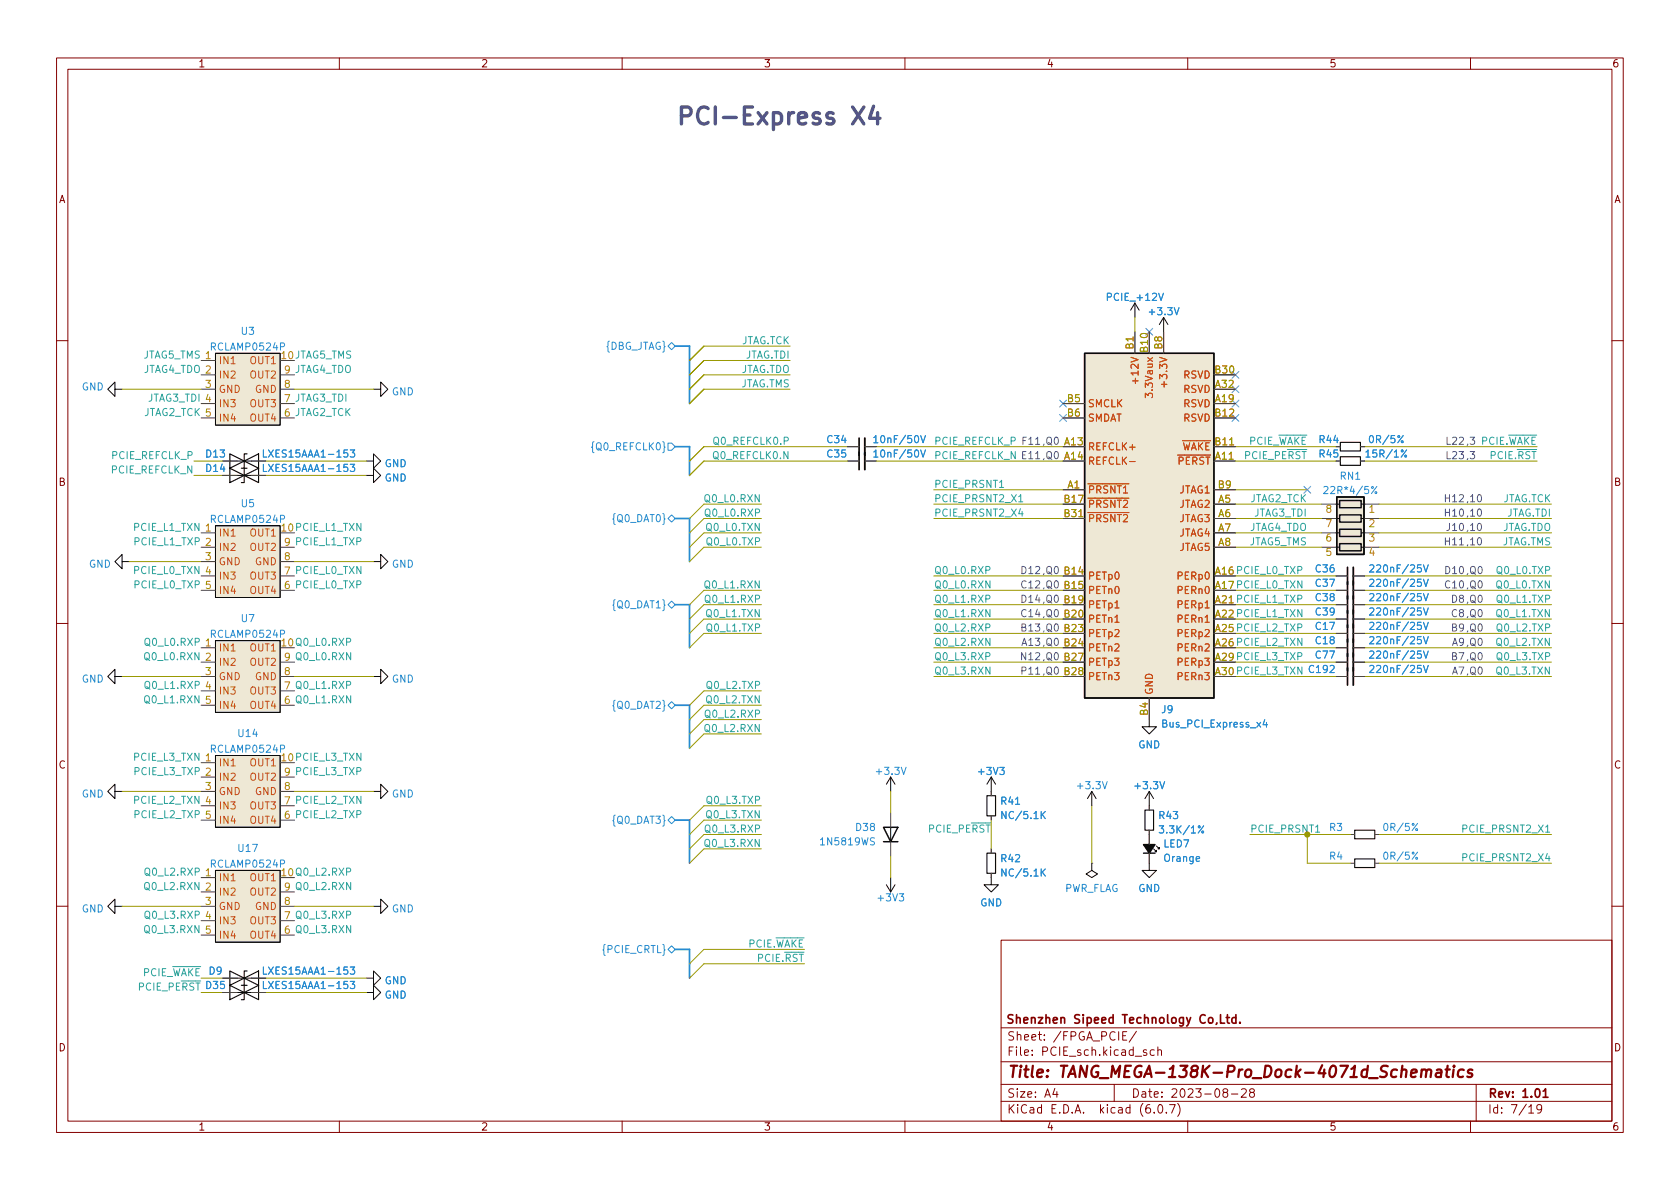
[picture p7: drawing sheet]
<svg xmlns="http://www.w3.org/2000/svg" width="297mm" height="210mm" viewBox="0 0 297 210" stroke-linecap="round" stroke-linejoin="round" font-family="sans-serif">
<defs><g id="words">
<text font-size="4.2" fill="#515593" x="119.4" y="22.1">PCI-Express X4</text>
<text font-size="2.8" fill="#840000" x="178" y="190.6">Title: TANG_MEGA-138K-Pro_Dock-4071d_Schematics</text>
<g font-size="2.1" fill="#840000">
<text x="177.8" y="181">Shenzhen Sipeed Technology Co,Ltd.</text>
<text x="178" y="184">Sheet: /FPGA_PCIE/</text>
<text x="178" y="186.7">File: PCIE_sch.kicad_sch</text>
<text x="178" y="196.9">KiCad E.D.A. kicad (6.0.7)</text>
<text x="178" y="194.1">Size: A4</text>
<text x="200" y="194.1">Date: 2023-08-28</text>
<text x="263" y="194.1">Rev: 1.01</text>
<text x="263" y="196.9">Id: 7/19</text>
</g>
<g font-size="1.8" fill="#840000">
<text x="35" y="11.9">1</text>
<text x="85" y="11.9">2</text>
<text x="135" y="11.9">3</text>
<text x="185" y="11.9">4</text>
<text x="235" y="11.9">5</text>
<text x="285" y="11.9">6</text>
<text x="10.3" y="35.9">A</text>
<text x="285.3" y="35.9">A</text>
<text x="10.3" y="85.9">B</text>
<text x="285.3" y="85.9">B</text>
<text x="10.3" y="135.9">C</text>
<text x="285.3" y="135.9">C</text>
<text x="10.3" y="185.9">D</text>
<text x="285.3" y="185.9">D</text>
<text x="35" y="199.9">1</text>
<text x="85" y="199.9">2</text>
<text x="135" y="199.9">3</text>
<text x="185" y="199.9">4</text>
<text x="235" y="199.9">5</text>
<text x="285" y="199.9">6</text>
</g>
<g font-size="1.8" fill="#268bd2">
<text x="196" y="53.2">PCIE_+12V</text>
<text x="42.7" y="59.2">U3</text>
<text x="203.4" y="55.7">+3.3V</text>
<text x="37.5" y="62">RCLAMP0524P</text>
<text x="106.9" y="61.8">{DBG_JTAG}</text>
<text x="14.4" y="69">GND</text>
<text x="69.3" y="69.9">GND</text>
<text x="36.5" y="83.4">D14</text>
<text x="36.5" y="80.9">D13</text>
<text x="47.1" y="83.4">LXES15AAA1-153</text>
<text x="47.1" y="80.9">LXES15AAA1-153</text>
<text x="68" y="82.6">GND</text>
<text x="105" y="79.6">{Q0_REFCLK0}</text>
<text x="146.3" y="78.4">C34</text>
<text x="146.3" y="80.9">C35</text>
<text x="155.1" y="78.4">10nF/50V</text>
<text x="155.1" y="80.9">10nF/50V</text>
<text x="233.3" y="78.4">R44</text>
<text x="242" y="80.9">15R/1%</text>
<text x="242.5" y="78.4">0R/5%</text>
<text x="42.7" y="89.7">U5</text>
<text x="68" y="85.1">GND</text>
<text x="234.8" y="87.4">22R*4/5%</text>
<text x="237" y="84.8">RN1</text>
<text x="37.5" y="92.5">RCLAMP0524P</text>
<text x="108.6" y="92.3">{Q0_DAT0}</text>
<text x="15.7" y="100.4">GND</text>
<text x="69.3" y="100.4">GND</text>
<text x="232.7" y="101.2">C36</text>
<text x="242.9" y="101.2">220nF/25V</text>
<text x="108.6" y="107.6">{Q0_DAT1}</text>
<text x="232.7" y="106.3">C38</text>
<text x="232.7" y="103.8">C37</text>
<text x="242.9" y="106.3">220nF/25V</text>
<text x="242.9" y="103.8">220nF/25V</text>
<text x="37.5" y="112.8">RCLAMP0524P</text>
<text x="42.7" y="110">U7</text>
<text x="232.7" y="108.8">C39</text>
<text x="232.7" y="113.9">C18</text>
<text x="232.7" y="111.4">C17</text>
<text x="242.9" y="108.8">220nF/25V</text>
<text x="242.9" y="113.9">220nF/25V</text>
<text x="242.9" y="111.4">220nF/25V</text>
<text x="231.6" y="119">C192</text>
<text x="232.7" y="116.5">C77</text>
<text x="242.9" y="116.5">220nF/25V</text>
<text x="242.9" y="119">220nF/25V</text>
<text x="14.4" y="120.7">GND</text>
<text x="69.3" y="120.7">GND</text>
<text x="108.6" y="125.3">{Q0_DAT2}</text>
<text x="42.2" y="130.3">U14</text>
<text x="205.4" y="126.1">J9</text>
<text x="205.7" y="128.6">Bus_PCI_Express_x4</text>
<text x="37.5" y="133.1">RCLAMP0524P</text>
<text x="155.1" y="137">+3.3V</text>
<text x="173.2" y="137">+3V3</text>
<text x="201.2" y="132.3">GND</text>
<text x="14.4" y="141">GND</text>
<text x="69.3" y="141">GND</text>
<text x="177.1" y="142.3">R41</text>
<text x="190.7" y="139.5">+3.3V</text>
<text x="200.9" y="139.5">+3.3V</text>
<text x="108.6" y="145.7">{Q0_DAT3}</text>
<text x="145.3" y="149.5">1N5819WS</text>
<text x="151.4" y="146.9">D38</text>
<text x="177.6" y="144.8">NC/5.1K</text>
<text x="205" y="144.8">R43</text>
<text x="205.5" y="147.4">3.3K/1%</text>
<text x="205.8" y="149.8">LED7</text>
<text x="235.1" y="146.9">R3</text>
<text x="245" y="146.9">0R/5%</text>
<text x="37.5" y="153.4">RCLAMP0524P</text>
<text x="42.2" y="150.6">U17</text>
<text x="177.1" y="152.4">R42</text>
<text x="177.6" y="155">NC/5.1K</text>
<text x="205.9" y="152.4">Orange</text>
<text x="235.1" y="152">R4</text>
<text x="245" y="152">0R/5%</text>
<text x="14.4" y="161.3">GND</text>
<text x="69.3" y="161.3">GND</text>
<text x="155.4" y="159.4">+3V3</text>
<text x="173.3" y="160.3">GND</text>
<text x="188.1" y="157.7">PWR_FLAG</text>
<text x="201.2" y="157.7">GND</text>
<text x="37" y="172.3">D9</text>
<text x="47.1" y="172.3">LXES15AAA1-153</text>
<text x="106.7" y="168.5">{PCIE_CRTL}</text>
<text x="36.5" y="174.9">D35</text>
<text x="47.1" y="174.9">LXES15AAA1-153</text>
<text x="68" y="176.6">GND</text>
<text x="68" y="174">GND</text>
</g>
<g font-size="1.8" fill="#2aa198">
<text x="25.1" y="63.4">JTAG5_TMS 1</text>
<text x="25.1" y="65.9">JTAG4_TDO 2</text>
<text x="49.8" y="63.5">10JTAG5_TMS</text>
<text x="130.8" y="65.9">JTAG.TDO</text>
<text x="130.9" y="60.9">JTAG.TCK</text>
<text x="131.6" y="63.4">JTAG.TDI</text>
<text x="26" y="71">JTAG3_TDI 4</text>
<text x="50.3" y="71.1">7 JTAG3_TDI</text>
<text x="50.3" y="66">9 JTAG4_TDO</text>
<text x="130.8" y="68.5">JTAG.TMS</text>
<text x="25.2" y="73.6">JTAG2_TCK 5</text>
<text x="50.3" y="73.7">6 JTAG2_TCK</text>
<text x="19.7" y="83.7">PCIE_REFCLK_N</text>
<text x="19.8" y="81.2">PCIE_REFCLK_P</text>
<text x="126.4" y="81.2">Q0_REFCLK0.N</text>
<text x="126.5" y="78.6">Q0_REFCLK0.P</text>
<text x="165.1" y="81.2">PCIE_REFCLK_N</text>
<text x="165.1" y="78.6">PCIE_REFCLK_P</text>
<text x="214.9" y="81.3">A11 PCIE_PE~{RST}</text>
<text x="214.9" y="78.7">B11 PCIE_~{WAKE}</text>
<text x="262.2" y="81.2">PCIE.~{RST}</text>
<text x="125" y="88.8">Q0_L0.RXN</text>
<text x="165.1" y="86.3">PCIE_PRSNT1</text>
<text x="165.1" y="88.8">PCIE_PRSNT2_X1</text>
<text x="220.8" y="88.8">JTAG2_TCK</text>
<text x="265.5" y="88.8">JTAG.TCK</text>
<text x="23.9" y="93.9">PCIE_L1_TXN 1</text>
<text x="49.8" y="94">10PCIE_L1_TXN</text>
<text x="125.1" y="91.3">Q0_L0.RXP</text>
<text x="125.2" y="93.9">Q0_L0.TXN</text>
<text x="165.1" y="91.3">PCIE_PRSNT2_X4</text>
<text x="220.7" y="93.9">JTAG4_TDO</text>
<text x="221.6" y="91.3">JTAG3_TDI</text>
<text x="265.4" y="93.9">JTAG.TDO</text>
<text x="266.3" y="91.3">JTAG.TDI</text>
<text x="23.9" y="101.5">PCIE_L0_TXN 4</text>
<text x="24" y="96.4">PCIE_L1_TXP 2</text>
<text x="50.3" y="101.6">7 PCIE_L0_TXN</text>
<text x="50.3" y="96.5">9 PCIE_L1_TXP</text>
<text x="125.3" y="96.4">Q0_L0.TXP</text>
<text x="165.1" y="101.5">Q0_L0.RXP</text>
<text x="214.9" y="101.6">A16 PCIE_L0_TXP</text>
<text x="220.7" y="96.4">JTAG5_TMS</text>
<text x="265" y="101.5">Q0_L0.TXP</text>
<text x="265.4" y="96.4">JTAG.TMS</text>
<text x="24" y="104">PCIE_L0_TXP 5</text>
<text x="50.3" y="104.1">6 PCIE_L0_TXP</text>
<text x="125" y="104">Q0_L1.RXN</text>
<text x="125.1" y="106.6">Q0_L1.RXP</text>
<text x="165.1" y="106.6">Q0_L1.RXP</text>
<text x="165.1" y="104">Q0_L0.RXN</text>
<text x="214.9" y="104.1">A17 PCIE_L0_TXN</text>
<text x="214.9" y="106.7">A21 PCIE_L1_TXP</text>
<text x="264.9" y="104">Q0_L0.TXN</text>
<text x="265" y="106.6">Q0_L1.TXP</text>
<text x="125.2" y="109.1">Q0_L1.TXN</text>
<text x="125.3" y="111.7">Q0_L1.TXP</text>
<text x="165.1" y="109.1">Q0_L1.RXN</text>
<text x="165.1" y="111.7">Q0_L2.RXP</text>
<text x="214.9" y="109.2">A22 PCIE_L1_TXN</text>
<text x="214.9" y="111.8">A25 PCIE_L2_TXP</text>
<text x="264.9" y="109.1">Q0_L1.TXN</text>
<text x="265" y="111.7">Q0_L2.TXP</text>
<text x="25.9" y="116.7">Q0_L0.RXN 2</text>
<text x="26" y="114.2">Q0_L0.RXP 1</text>
<text x="49.8" y="114.3">10Q0_L0.RXP</text>
<text x="50.3" y="116.8">9 Q0_L0.RXN</text>
<text x="165.1" y="119.3">Q0_L3.RXN</text>
<text x="165.1" y="116.7">Q0_L3.RXP</text>
<text x="165.1" y="114.2">Q0_L2.RXN</text>
<text x="214.9" y="114.3">A26 PCIE_L2_TXN</text>
<text x="214.9" y="116.8">A29 PCIE_L3_TXP</text>
<text x="214.9" y="119.4">A30 PCIE_L3_TXN</text>
<text x="264.9" y="114.2">Q0_L2.TXN</text>
<text x="264.9" y="119.3">Q0_L3.TXN</text>
<text x="265" y="116.7">Q0_L3.TXP</text>
<text x="25.9" y="124.4">Q0_L1.RXN 5</text>
<text x="26" y="121.8">Q0_L1.RXP 4</text>
<text x="50.3" y="124.5">6 Q0_L1.RXN</text>
<text x="50.3" y="121.9">7 Q0_L1.RXP</text>
<text x="125.2" y="124.4">Q0_L2.TXN</text>
<text x="125.3" y="121.8">Q0_L2.TXP</text>
<text x="125" y="129.4">Q0_L2.RXN</text>
<text x="125.1" y="126.9">Q0_L2.RXP</text>
<text x="23.9" y="134.5">PCIE_L3_TXN 1</text>
<text x="24" y="137.1">PCIE_L3_TXP 2</text>
<text x="49.8" y="134.6">10PCIE_L3_TXN</text>
<text x="50.3" y="137.2">9 PCIE_L3_TXP</text>
<text x="23.9" y="142.1">PCIE_L2_TXN 4</text>
<text x="50.3" y="142.2">7 PCIE_L2_TXN</text>
<text x="125.3" y="142.1">Q0_L3.TXP</text>
<text x="24" y="144.7">PCIE_L2_TXP 5</text>
<text x="50.3" y="144.8">6 PCIE_L2_TXP</text>
<text x="125" y="149.8">Q0_L3.RXN</text>
<text x="125.1" y="147.2">Q0_L3.RXP</text>
<text x="125.2" y="144.7">Q0_L3.TXN</text>
<text x="162.9" y="147.2">PCIE_PE~{RST}</text>
<text x="259.1" y="147.2">PCIE_PRSNT2_X1</text>
<text x="26" y="154.8">Q0_L2.RXP 1</text>
<text x="49.8" y="154.9">10Q0_L2.RXP</text>
<text x="259.1" y="152.3">PCIE_PRSNT2_X4</text>
<text x="25.9" y="157.4">Q0_L2.RXN 2</text>
<text x="50.3" y="157.5">9 Q0_L2.RXN</text>
<text x="25.9" y="165">Q0_L3.RXN 5</text>
<text x="26" y="162.5">Q0_L3.RXP 4</text>
<text x="50.3" y="165.1">6 Q0_L3.RXN</text>
<text x="50.3" y="162.6">7 Q0_L3.RXP</text>
<text x="130.8" y="167.5">PCIE.~{WAKE}</text>
<text x="23.7" y="172.6">PCIE_~{WAKE} D9</text>
<text x="132.7" y="170.1">PCIE.~{RST}</text>
<text x="23.2" y="175.2">PCIE_PE~{RST}D35</text>
</g>
<g font-size="1.8" fill="#cb4b16">
<text x="38.6" y="64.4">IN1</text>
<text x="44.3" y="64.4">OUT1</text>
<text x="38.6" y="66.9">IN2</text>
<text x="38.6" y="69.5">GND</text>
<text x="44.3" y="66.9">OUT2</text>
<text x="45.1" y="69.5">GND</text>
<text x="201.3" y="67.2" transform="rotate(-90 201.3 67.2)">+12V</text>
<text x="203.8" y="69.7" transform="rotate(-90 203.8 69.7)">3.3Vaux</text>
<text x="206.4" y="67.7" transform="rotate(-90 206.4 67.7)">+3.3V</text>
<text x="209.2" y="69.5">RSVD</text>
<text x="209.2" y="66.9">RSVD</text>
<text x="38.6" y="72">IN3</text>
<text x="38.6" y="74.5">IN4</text>
<text x="44.3" y="74.5">OUT4</text>
<text x="44.3" y="72">OUT3</text>
<text x="192.3" y="72">SMCLK</text>
<text x="192.3" y="74.5">SMDAT</text>
<text x="209.2" y="72">RSVD</text>
<text x="209.2" y="74.5">RSVD</text>
<text x="192.3" y="79.6">REFCLK+</text>
<text x="192.3" y="82.2">REFCLK-</text>
<text x="206.8" y="82.2">~{PERST}</text>
<text x="207.3" y="79.6">~{WAKE}</text>
<text x="192.3" y="87.2">~{PRSNT1}</text>
<text x="192.3" y="89.8">~{PRSNT2}</text>
<text x="208.4" y="89.8">JTAG2</text>
<text x="208.4" y="87.2">JTAG1</text>
<text x="38.6" y="94.9">IN1</text>
<text x="44.3" y="94.9">OUT1</text>
<text x="192.3" y="92.3">~{PRSNT2}</text>
<text x="208.4" y="92.3">JTAG3</text>
<text x="208.4" y="94.9">JTAG4</text>
<text x="38.6" y="97.4">IN2</text>
<text x="38.6" y="99.9">GND</text>
<text x="44.3" y="97.4">OUT2</text>
<text x="45.1" y="99.9">GND</text>
<text x="208.4" y="97.4">JTAG5</text>
<text x="38.6" y="102.5">IN3</text>
<text x="38.6" y="105">IN4</text>
<text x="44.3" y="105">OUT4</text>
<text x="44.3" y="102.5">OUT3</text>
<text x="192.3" y="102.5">PETp0</text>
<text x="192.3" y="105">PETn0</text>
<text x="192.3" y="107.6">PETp1</text>
<text x="208.4" y="102.5">PERp0</text>
<text x="208.4" y="105">PERn0</text>
<text x="208.4" y="107.6">PERp1</text>
<text x="192.3" y="110.1">PETn1</text>
<text x="192.3" y="112.6">PETp2</text>
<text x="208.4" y="110.1">PERn1</text>
<text x="208.4" y="112.6">PERp2</text>
<text x="38.6" y="115.2">IN1</text>
<text x="38.6" y="117.7">IN2</text>
<text x="44.3" y="115.2">OUT1</text>
<text x="44.3" y="117.7">OUT2</text>
<text x="192.3" y="115.2">PETn2</text>
<text x="192.3" y="117.7">PETp3</text>
<text x="208.4" y="115.2">PERn2</text>
<text x="208.4" y="117.7">PERp3</text>
<text x="38.6" y="120.3">GND</text>
<text x="38.6" y="122.8">IN3</text>
<text x="38.6" y="125.3">IN4</text>
<text x="44.3" y="125.3">OUT4</text>
<text x="44.3" y="122.8">OUT3</text>
<text x="45.1" y="120.3">GND</text>
<text x="192.3" y="120.3">PETn3</text>
<text x="203.8" y="122.9" transform="rotate(-90 203.8 122.9)">GND</text>
<text x="208.4" y="120.3">PERn3</text>
<text x="38.6" y="135.5">IN1</text>
<text x="44.3" y="135.5">OUT1</text>
<text x="38.6" y="138">IN2</text>
<text x="38.6" y="140.6">GND</text>
<text x="38.6" y="143.1">IN3</text>
<text x="44.3" y="143.1">OUT3</text>
<text x="44.3" y="138">OUT2</text>
<text x="45.1" y="140.6">GND</text>
<text x="38.6" y="145.7">IN4</text>
<text x="44.3" y="145.7">OUT4</text>
<text x="38.6" y="155.8">IN1</text>
<text x="44.3" y="155.8">OUT1</text>
<text x="38.6" y="158.4">IN2</text>
<text x="38.6" y="160.9">GND</text>
<text x="44.3" y="158.4">OUT2</text>
<text x="45.1" y="160.9">GND</text>
<text x="38.6" y="163.4">IN3</text>
<text x="38.6" y="166">IN4</text>
<text x="44.3" y="166">OUT4</text>
<text x="44.3" y="163.4">OUT3</text>
</g>
<g font-size="1.8" fill="#b58900">
<text x="200.4" y="61.7" transform="rotate(-90 200.4 61.7)">B1</text>
<text x="202.9" y="62.2" transform="rotate(-90 202.9 62.2)">B10</text>
<text x="205.5" y="61.7" transform="rotate(-90 205.5 61.7)">B8</text>
<text x="36.3" y="68.6">3</text>
<text x="50.3" y="68.6">8</text>
<text x="188.7" y="71.1">B5</text>
<text x="214.9" y="71.1">A19</text>
<text x="214.9" y="68.6">A32</text>
<text x="214.9" y="66">B30</text>
<text x="188.7" y="73.7">B6</text>
<text x="214.9" y="73.7">B12</text>
<text x="188.2" y="78.7">A13</text>
<text x="188.2" y="81.3">A14</text>
<text x="214.9" y="81.3">A11</text>
<text x="214.9" y="78.7">B11</text>
<text x="188.2" y="88.9">B17</text>
<text x="188.7" y="86.4">A1</text>
<text x="215.4" y="88.9">A5</text>
<text x="215.4" y="86.4">B9</text>
<text x="188.2" y="91.4">B31</text>
<text x="215.4" y="91.4">A6</text>
<text x="215.4" y="94">A7</text>
<text x="234.5" y="95.8">6</text>
<text x="234.5" y="93.2">7</text>
<text x="234.5" y="90.7">8</text>
<text x="242.1" y="90.7">1</text>
<text x="242.1" y="93.2">2</text>
<text x="242.1" y="95.8">3</text>
<text x="36.3" y="99.1">3</text>
<text x="50.3" y="99.1">8</text>
<text x="188.2" y="101.6">B14</text>
<text x="214.9" y="101.6">A16</text>
<text x="215.4" y="96.5">A8</text>
<text x="234.5" y="98.3">5</text>
<text x="242.1" y="98.3">4</text>
<text x="188.2" y="104.1">B15</text>
<text x="188.2" y="106.7">B19</text>
<text x="214.9" y="104.1">A17</text>
<text x="214.9" y="106.7">A21</text>
<text x="188.2" y="109.2">B20</text>
<text x="188.2" y="111.8">B23</text>
<text x="214.9" y="109.2">A22</text>
<text x="214.9" y="111.8">A25</text>
<text x="36.3" y="119.4">3</text>
<text x="50.3" y="119.4">8</text>
<text x="188.2" y="114.3">B24</text>
<text x="188.2" y="116.8">B27</text>
<text x="188.2" y="119.4">B28</text>
<text x="214.9" y="114.3">A26</text>
<text x="214.9" y="116.8">A29</text>
<text x="214.9" y="119.4">A30</text>
<text x="202.9" y="126.5" transform="rotate(-90 202.9 126.5)">B4</text>
<text x="36.3" y="139.7">3</text>
<text x="50.3" y="139.7">8</text>
<text x="36.3" y="160">3</text>
<text x="50.3" y="160">8</text>
</g>
<g font-size="1.8" fill="#515593">
<text x="181" y="81.2">E11,Q0</text>
<text x="181.1" y="78.6">F11,Q0</text>
<text x="256" y="81.2">L23,3</text>
<text x="256" y="78.6">L22,3PCIE.~{WAKE}</text>
<text x="255.8" y="88.8">H12,10</text>
<text x="255.8" y="91.3">H10,10</text>
<text x="256.1" y="93.9">J10,10</text>
<text x="180.9" y="101.5">D12,Q0</text>
<text x="255.8" y="96.4">H11,10</text>
<text x="255.8" y="101.5">D10,Q0</text>
<text x="180.9" y="104">C12,Q0</text>
<text x="180.9" y="106.6">D14,Q0</text>
<text x="255.8" y="104">C10,Q0</text>
<text x="256.8" y="106.6">D8,Q0</text>
<text x="180.9" y="109.1">C14,Q0</text>
<text x="180.9" y="111.7">B13,Q0</text>
<text x="256.8" y="109.1">C8,Q0</text>
<text x="256.8" y="111.7">B9,Q0</text>
<text x="180.9" y="116.7">N12,Q0</text>
<text x="180.9" y="114.2">A13,Q0</text>
<text x="181" y="119.3">P11,Q0</text>
<text x="256.8" y="114.2">A9,Q0</text>
<text x="256.8" y="116.7">B7,Q0</text>
<text x="256.8" y="119.3">A7,Q0</text>
</g>
<text font-size="1.8" fill="#493f36" x="233.3" y="80.9">R45</text>
<text font-size="1.8" fill="#859900" x="221" y="147.2">PCIE_PRSNT1</text>
</g></defs>
<g fill="none" stroke="#840000" stroke-width=".18">
<path d="M10 10.2h277v190.1h-277zM12 12.2h273v186.1h-273zM60 10.2v2M110 10.2v2M160 10.2v2M210 10.2v2M260 10.2v2M10 60.2h2M285 60.2h2M10 110.2h2M285 110.2h2M10 160.2h2"/>
<path d="M177 166.3h108v32h-108zM285 160.2h2M60 198.3v2M110 198.3v2M160 198.3v2M177 194.8h108M177 191.8h108M177 187.8h108M177 181.8h108M186.5 192.5l-.4 1h1M186.9 193v1M197 191.8v3"/>
<path d="M198.5 183.1h.5M199.2 182.4h-.7v1.5h.7M200.9 182.4l-1.3 1.9M202.7 185.7l-.3-.1-.3 .2 .1 .3 .5 .1v.4h-.6M204.1 196.7v.1M204.1 185.7l-.5-.1-.2 .3v.4l.1 .3h.6M204.7 185.8l.2-.2 .4 .1 .1 .9M204.7 185.1v1.5M204.9 195.4l.2-.1a.81 .81 0 0 1 .6 .7 .81 .81 0 0 1-.3 .8h-.2a.81 .81 0 0 1-.6-.6 .81 .81 0 0 1 .3-.8zM206.2 196.7v.1M206.8 195.3h1l-.7 1.5M208.2 195.1a1.72 1.72 0 0 1 0 2.3"/>
<path d="M210 198.3v2M216.5 193.2l-.3-.3 .1-.2 .2-.2 .4 .1 .2 .2-.1 .2-.6 .2-.2 .3 .1 .4 .2 .1h.4l.2-.3v-.2l-.3-.3M217.7 193.5h1.2M219.5 192.7l.6-.2 .2 .2 .1 .3-1 1h1M221.2 193.2l-.3-.3 .1-.2 .2-.2 .4 .1 .2 .2-.1 .2-.6 .2-.2 .3 .1 .4 .2 .1h.3l.3-.3-.1-.4-.2-.1M260 198.3v2M261 191.8v6.5M270.3 195.8l.4-.5v1.5M270.3 196.8h.9M272.6 196l-.3 .3h-.3l-.3-.3 .2-.6 .4-.1 .2 .2a.99 .99 0 0 1-.3 1.3h-.3"/>
</g>
<path d="M215.8 179.4v1.5h.7M216.8 179.9h.6M217 179.4v1.3l.4 .2M218.5 179.4v1.5M218.5 180l-.4-.1-.3 .3v.4l.1 .3h.6M219.2 180.8v.1M272.8 193l.5-.5v1.5M272.8 194h.9" fill="none" stroke="#840000" stroke-width=".3"/>
<path d="M251.4 189.3a.49 .49 0 0 1 .8 .1l-.1 1.1M252.2 189.4a.5 .5 0 0 1 .8-.2l-.1 1.3M254 189.2l.2-.1 .6 .1-.1 1.3M254.9 189.6l-.7 .1a.4 .4 0 0 0-.4 .3 .4 .4 0 0 0 .3 .5l.7-.1M255.6 189.1h.7M256 188.5l-.3 1.7 .1 .2 .4 .1M257 189.1l-.2 1.4M257.1 188.5l-.1 .1 .1 .1 .1-.1-.1-.1v.2M258.8 189.2a.66 .66 0 0 0-1 .3l-.1 .6 .2 .3 .2 .1 .6-.1M260.3 189.2a.49 .49 0 0 0-.8 .3l.3 .3 .5 .1v.2l-.1 .3-.2 .1-.6-.1" fill="none" stroke="#840000" stroke-width=".4"/>
<path d="M152.9 77.5v5.6M239.3 100.3v20.9" fill="none" stroke="#0a0a0a" stroke-width=".33"/>
<path d="M151.9 77.5v5.6M238.3 100.3v20.9" fill="none" stroke="#0a0a0a" stroke-width=".3"/>
<g fill="none" stroke="#493f36" stroke-width=".18">
<path d="M200.7 58.7v3.8M203.2 58.7v3.8M205.7 58.7v3.8M35.6 71.4h2.5M35.6 68.8h2.5M35.6 73.9h2.5M35.6 66.3h2.5M35.6 63.7h2.5M49.5 71.4h2.6M49.5 68.8h2.6M49.5 73.9h2.6M49.5 66.3h2.6"/>
<path d="M149.9 79h2M152.9 79h2M188 79h3.8M188 71.4h3.8M188 73.9h3.8M214.6 79h3.8M214.6 71.4h3.8M214.6 68.8h3.8M214.6 73.9h3.8M214.6 66.3h3.8M236.2 79h.8M240.5 79h.8"/>
<path d="M35.6 94.2h2.5M35.6 96.8h2.5M35.6 99.3h2.5M39.4 84.1h2.5M39.4 81.5h2.5M44.4 84.1h2.6M44.4 81.5h2.6M49.5 96.8h2.6M49.5 99.3h2.6M149.9 81.5h2M152.9 81.5h2M188 81.5h3.8"/>
<path d="M188 89.1h3.8M188 91.7h3.8M188 86.6h3.8M214.6 94.2h3.8M214.6 96.8h3.8M214.6 81.5h3.8M214.6 89.1h3.8M214.6 91.7h3.8M214.6 86.6h3.8M233.7 94.2h2.5M233.7 96.8h2.5M233.7 89.1h2.5"/>
<path d="M233.7 91.7h2.5M240.5 81.5h.8M241.3 94.2h2.5M241.3 96.8h2.5M241.3 89.1h2.5M241.3 91.7h2.5M35.6 101.8h2.5M35.6 117.1h2.5M35.6 114.5h2.5M35.6 119.6h2.5M35.6 104.4h2.5M49.5 101.8h2.6"/>
<path d="M49.5 117.1h2.6M49.5 119.6h2.6M49.5 104.4h2.6M188 101.8h3.8M188 109.5h3.8M188 117.1h3.8M188 114.5h3.8M188 119.6h3.8M188 106.9h3.8M188 104.4h3.8M188 112h3.8M214.6 101.8h3.8"/>
<path d="M214.6 109.5h3.8M214.6 117.1h3.8M214.6 114.5h3.8M214.6 119.6h3.8M214.6 106.9h3.8M214.6 104.4h3.8M214.6 112h3.8M236.2 101.8h2.1M236.2 109.5h2.1M236.2 117.1h2.1M236.2 114.5h2.1M236.2 119.6h2.1"/>
<path d="M236.2 106.9h2.1M236.2 104.4h2.1M236.2 112h2.1M239.3 101.8h2M239.3 109.5h2M239.3 117.1h2M239.3 114.5h2M239.3 119.6h2M239.3 106.9h2M239.3 104.4h2M239.3 112h2M35.6 122.2h2.5"/>
<path d="M35.6 124.7h2.5M35.6 134.9h2.5M35.6 137.4h2.5M35.6 139.9h2.5M49.5 122.2h2.6M49.5 124.7h2.6M49.5 137.4h2.6M49.5 139.9h2.6M175.3 139.9v.8M203.2 123.4v3.8M35.6 142.5h2.5M35.6 145h2.5"/>
<path d="M35.6 155.2h2.5M35.6 157.7h2.5M49.5 142.5h2.6M49.5 145h2.6M49.5 157.7h2.6M157.5 143.8v2.5M157.5 148.8v2.6M175.3 144.3v.7M175.3 150.1v.8M175.3 154.4v.8M193 152.6h.1M203.2 142.5v.8"/>
<path d="M203.2 146.8v2.5M203.2 150.9v1.7M238.8 152.6h.7M238.8 147.6h.7M243.1 152.6h.7M243.1 147.6h.7M35.6 160.3h2.5M35.6 162.8h2.5M35.6 165.3h2.5M39.4 175.5h2.5M39.4 173h2.5M44.4 175.5h2.6"/>
<path d="M44.4 173h2.6M49.5 160.3h2.6M49.5 162.8h2.6M49.5 165.3h2.6"/>
</g>
<g fill="none" stroke="#268bd2" stroke-width=".18">
<path d="M46.6 79.6v1.2h.6M61.9 79.6h.8l-.4 .4 .4 .2v.5l-.2 .1-.6-.1M118.1 61.2l.6-.6 .7 .6-.7 .6zM118.1 78.4h.6l.7 .6-.7 .6h-.6zM154.5 77.4l.4-.4v1.3M154.5 79.9l.4-.3v1.2M154.5 78.3h.7M162.8 77l.4 1.3 .4-1.3M162.8 79.6l.4 1.2 .4-1.2M241.5 79.9l.4-.3v1.2M46.6 82.1v1.3h.6M61.9 82.1h.8l-.4 .5 .4 .1v.6l-.2 .1-.6-.1"/>
<path d="M118.1 91.7l.6-.6 .7 .6-.7 .6zM154.5 80.8h.7M234.1 86.1l.5-.1 .2 .4-.8 .9h.8M241.5 80.8h.7M243.4 86l-.9 1.3M251.7 99.9l.4 1.3 .4-1.3M118.1 106.9l.6-.6 .7 .6-.7 .7zM242.2 100l.5-.1 .2 .3-.8 1h.8M242.2 107.6l.5-.1 .2 .4-.8 .9h.8M242.2 115.2l.5-.1 .2 .4-.8 .9h.8M242.2 112.7l.5-.1 .2 .3-.8 1h.8M242.2 117.8l.5-.1 .2 .3-.8 .9h.8"/>
<path d="M242.2 105.1l.5-.1 .2 .3-.8 .9h.8M242.2 110.2l.5-.2 .2 .4-.8 .9h.8M242.2 102.5l.5-.1 .2 .4-.8 .9h.8M251.7 107.5l.4 1.3 .4-1.3M251.7 115.1l.4 1.3 .4-1.3M251.7 112.6l.4 1.3 .4-1.3M251.7 117.7l.4 1.2 .4-1.2M251.7 105l.4 1.2 .4-1.2M251.7 110l.4 1.3 .4-1.3M251.7 102.4l.4 1.3 .4-1.3M118.1 124.7l.6-.6 .7 .6-.7 .6zM223.6 127.2l-.3 1h.8"/>
<path d="M223.9 127.7v.9M118.1 145l.6-.6 .7 .6-.7 .7zM205 146h.7l-.4 .5 .4 .1v.6l-.2 .1-.5-.1M212.8 146l-.9 1.3M46.6 173.5v1.3h.6M46.6 171v1.3h.6M61.9 173.5h.8l-.4 .5 .4 .1v.6l-.2 .1-.6-.1M61.9 171h.8l-.4 .5 .4 .1v.6l-.2 .1-.6-.1M118.1 167.9l.6-.6 .7 .6-.7 .6z"/>
<circle cx="243.3" cy="87.1" r=".18"/>
<circle cx="212.6" cy="147.1" r=".18"/>
</g>
<g fill="#eee8d5" stroke="#eee8d5" stroke-width=".18">
<path d="M38.1 113.3h11.4v12.7h-11.4z"/>
<path d="M38.1 93h11.4v12.7h-11.4z"/>
<path d="M38.1 133.6h11.4v12.7h-11.4z"/>
<path d="M38.1 153.9h11.4v12.7h-11.4z"/>
<path d="M236.3 87.9h4.9v10.1h-4.9z"/>
<path d="M191.8 62.5h22.8v60.9h-22.8z"/>
<path d="M38.1 62.5h11.4v12.7h-11.4z"/>
</g>
<g fill="none" stroke="#0a0a0a" stroke-width=".18">
<path d="M200.7 53.6l-.8 1.3M200.7 53.6v2.5M200.7 53.6l.7 1.3M205.7 56.1l-.7 1.3M205.7 56.1v2.6M205.7 56.1l.8 1.3M20.3 68.8v1.3l-1.3-1.3 1.3-1.2v1.2h1.3M38.1 62.5h11.4v12.7h-11.4zM66 68.8h1.3v1.3l1.3-1.3-1.3-1.2v1.2M21.6 99.3v-1.3l-1.3 1.3 1.3 1.3v-1.3h1.3M38.1 93h11.4v12.7h-11.4zM41.9 84.1h2.5"/>
<path d="M41.9 81.5h2.5M64.8 84.1h1.2v1.2l1.3-1.2-1.3-1.3v1.3M64.8 81.5h1.2v1.3l1.3-1.3-1.3-1.2v1.2M66 99.3h1.3v1.3l1.3-1.3-1.3-1.3v1.3M236.2 89.1h.7M236.2 91.7h.7M236.2 94.2h.7M236.2 96.8h.7M240.7 89.1h.6M240.7 91.7h.6M240.7 94.2h.6M240.7 96.8h.6"/>
<path d="M20.3 119.6v-1.2l-1.3 1.2 1.3 1.3v-1.3h1.3M38.1 113.3h11.4v12.7h-11.4zM66 119.6h1.3v1.3l1.3-1.3-1.3-1.2v1.2M20.3 139.9v-1.2l-1.3 1.2 1.3 1.3v-1.3h1.3M38.1 133.6h11.4v12.7h-11.4zM66 139.9h1.3v1.3l1.3-1.3-1.3-1.2v1.2M157.5 137.4v2.5M157.5 137.4l-.8 1.3M157.5 137.4l.7 1.3M175.3 137.4l-.8 1.3M175.3 137.4v2.5M175.3 137.4l.7 1.3"/>
<path d="M193 139.9l-.7 1.3M193 139.9v2.6M193 139.9l.8 1.3M203.2 127.2v1.3h1.3l-1.3 1.3-1.3-1.3h1.3M203.2 139.9v2.6M203.2 139.9l-.8 1.3M203.2 139.9l.8 1.3M38.1 153.9h11.4v12.7h-11.4zM156.7 156.5l.8 1.2M157.5 146.3v2.5M157.5 155.2v2.5M158.2 156.5l-.7 1.2"/>
<path d="M175.3 155.2v1.3h1.2l-1.2 1.2-1.3-1.2h1.3M193 152.6v1.3l1.1 .7-1.1 .6-1-.6 1-.7M203.2 152.6v1.3h1.3l-1.3 1.3-1.3-1.3h1.3M203.2 149.1v1.8M204 150.1l.5 .5v-.2v.2h-.3M204.5 149.6l.5 .5v-.2v.2h-.3M20.3 160.3v-1.3l-1.3 1.3 1.3 1.2v-1.2h1.3M41.9 175.5h2.5M41.9 173h2.5M64.8 175.5h1.2v1.3l1.3-1.3-1.3-1.3v1.3M64.8 173h1.2v1.2l1.3-1.2-1.3-1.3v1.3M66 160.3h1.3v1.2l1.3-1.2-1.3-1.3v1.3"/>
</g>
<g fill="none" stroke="#0a0a0a" stroke-width=".2">
<path d="M237 78.2h3.5v1.6h-3.5zM40.6 82.8l2.6 1.3-2.6 1.2zM40.6 80.3l2.6 1.2-2.6 1.3zM43.2 84.1l2.5-1.3v2.5zM43.2 81.5l2.5-1.2v2.5zM43.7 82.8h-.5v2.5h-.5M43.7 80.3h-.5v2.5h-.5M237 80.8h3.5v1.5h-3.5zM174.5 150.9h1.5v3.5h-1.5zM174.5 140.7h1.5v3.6h-1.5zM202.4 143.3h1.6v3.5h-1.6zM239.5 151.9h3.6v1.5h-3.6z"/>
<path d="M239.5 146.8h3.6v1.5h-3.6zM40.6 174.2l2.6 1.3-2.6 1.3zM40.6 171.7l2.6 1.3-2.6 1.2zM43.2 175.5l2.5-1.3v2.6zM43.2 173l2.5-1.3v2.5zM43.7 174.2h-.5v2.6h-.5M43.7 171.7h-.5v2.5h-.5"/>
</g>
<path d="M191.8 62.5h22.8v60.9h-22.8zM236.3 87.9h4.9v10.1h-4.9zM236.9 88.5h3.8v1.3h-3.8zM236.9 91.1h3.8v1.2h-3.8zM236.9 93.6h3.8v1.3h-3.8zM236.9 96.1h3.8v1.3h-3.8zM156.2 146.3h2.5l-1.2 2.5zM156.2 148.8h2.5M202.2 150.9h2" fill="none" stroke="#0a0a0a" stroke-width=".25"/>
<path d="M202.2 149.3h2l-1 1.6z" fill="#0a0a0a" stroke="#0a0a0a" stroke-width=".25"/>
<path d="M200.8 66.9v.9M202.5 70.3v-.8l.5 .5 .1-.4h.6l.1 .2-.1 .5M205.8 67.5v.9M199.7 81.6h1" fill="none" stroke="#cb4b16" stroke-width=".18"/>
<path d="M180.1 88.7h.7M180.4 89.9l-.3 1h.8" fill="none" stroke="#2aa198" stroke-width=".18"/>
<path d="M150.7 18.9l2 3M152.7 18.9l-2 3M154.5 18.8l-.8 2.1h1.9M155.2 19.9v2" fill="none" stroke="#515593" stroke-width=".6"/>
<path d="M119.4 61.2h2.5v10.2M119.4 79h2.5v5.1M119.4 91.7h2.5v7.6M119.4 106.9h2.5v7.6M119.4 124.7h2.5v7.6M119.4 145h2.5v7.6M119.4 167.9h2.5v5.1" fill="none" stroke="#268bd2" stroke-width=".3"/>
<g fill="none" stroke="#990" stroke-width=".18">
<path d="M200.7 56.1v2.6M21.6 68.8h14M52.1 68.8h13.9M139.7 68.8h-15.2l-2.6 2.6M139.7 63.7h-15.2l-2.6 2.6M139.7 61.2h-15.2l-2.6 2.5M139.7 66.3h-15.2l-2.6 2.5M149.9 79h-25.4l-2.6 2.5M154.9 79h33.1M218.4 79h17.8M241.3 79h30.5M22.9 99.3h12.7"/>
<path d="M34.3 81.5h5.1M34.3 84.1h5.1M47 81.5h17.8M47 84.1h17.8M52.1 99.3h13.9M134.6 89.1h-10.1l-2.6 2.6M134.6 96.8h-10.1l-2.6 2.5M134.6 91.7h-10.1l-2.6 2.5M134.6 94.2h-10.1l-2.6 2.6M149.9 81.5h-25.4l-2.6 2.6M154.9 81.5h33.1M165.1 86.6h22.9"/>
<path d="M165.1 89.1h22.9M165.1 91.7h22.9M218.4 81.5h17.8M218.4 86.6h12.7M218.4 89.1h15.3M218.4 96.8h15.3M218.4 91.7h15.3M218.4 94.2h15.3M241.3 81.5h30.5M243.8 89.1h30.5M243.8 96.8h30.5M243.8 91.7h30.5"/>
<path d="M243.8 94.2h30.5M21.6 119.6h14M52.1 119.6h13.9M134.6 106.9h-10.1l-2.6 2.6M134.6 104.4h-10.1l-2.6 2.5M134.6 112h-10.1l-2.6 2.5M134.6 109.5h-10.1l-2.6 2.5M165.1 119.6h22.9M165.1 106.9h22.9M165.1 114.5h22.9M165.1 104.4h22.9M165.1 117.1h22.9"/>
<path d="M165.1 112h22.9M165.1 109.5h22.9M165.1 101.8h22.9M218.4 119.6h17.8M218.4 106.9h17.8M218.4 114.5h17.8M218.4 104.4h17.8M218.4 117.1h17.8M218.4 112h17.8M218.4 109.5h17.8M218.4 101.8h17.8M241.3 119.6h33"/>
<path d="M241.3 106.9h33M241.3 114.5h33M241.3 104.4h33M241.3 117.1h33M241.3 112h33M241.3 109.5h33M241.3 101.8h33M21.6 139.9h14M52.1 139.9h13.9M134.6 122.2h-10.1l-2.6 2.5M134.6 127.2h-10.1l-2.6 2.6M134.6 129.8h-10.1l-2.6 2.5"/>
<path d="M134.6 124.7h-10.1l-2.6 2.5M157.5 139.9v3.9M134.6 147.6h-10.1l-2.6 2.5M134.6 142.5h-10.1l-2.6 2.5M134.6 145h-10.1l-2.6 2.6M134.6 150.1h-10.1l-2.6 2.5M157.5 151.4v3.8M175.3 145v5.1M193 142.5v10.1M221 147.6h17.8M231.1 147.6v5h7.7M243.8 147.6h30.5"/>
<path d="M243.8 152.6h30.5M21.6 160.3h14M35.6 173h3.8M35.6 175.5h3.8M47 173h17.8M47 175.5h17.8M52.1 160.3h13.9M142.2 170.4h-17.7l-2.6 2.6M142.2 167.9h-17.7l-2.6 2.5"/>
</g>
<g fill="none" stroke="#6c71c4" stroke-width=".18">
<path d="M202.6 58.1l1.2 1.2M203.8 58.1l-1.2 1.2M187.4 73.3l1.2 1.2M187.4 70.8l1.2 1.2M188.6 73.3l-1.2 1.2M188.6 70.8l-1.2 1.2M217.8 68.2l1.2 1.2M217.8 73.3l1.2 1.2M217.8 65.7l1.2 1.2M217.8 70.8l1.2 1.2M219 68.2l-1.2 1.2M219 73.3l-1.2 1.2"/>
<path d="M219 65.7l-1.2 1.2M219 70.8l-1.2 1.2M230.5 86l1.2 1.2M231.7 86l-1.2 1.2"/>
</g>
<use href="#words"/>
</svg>
